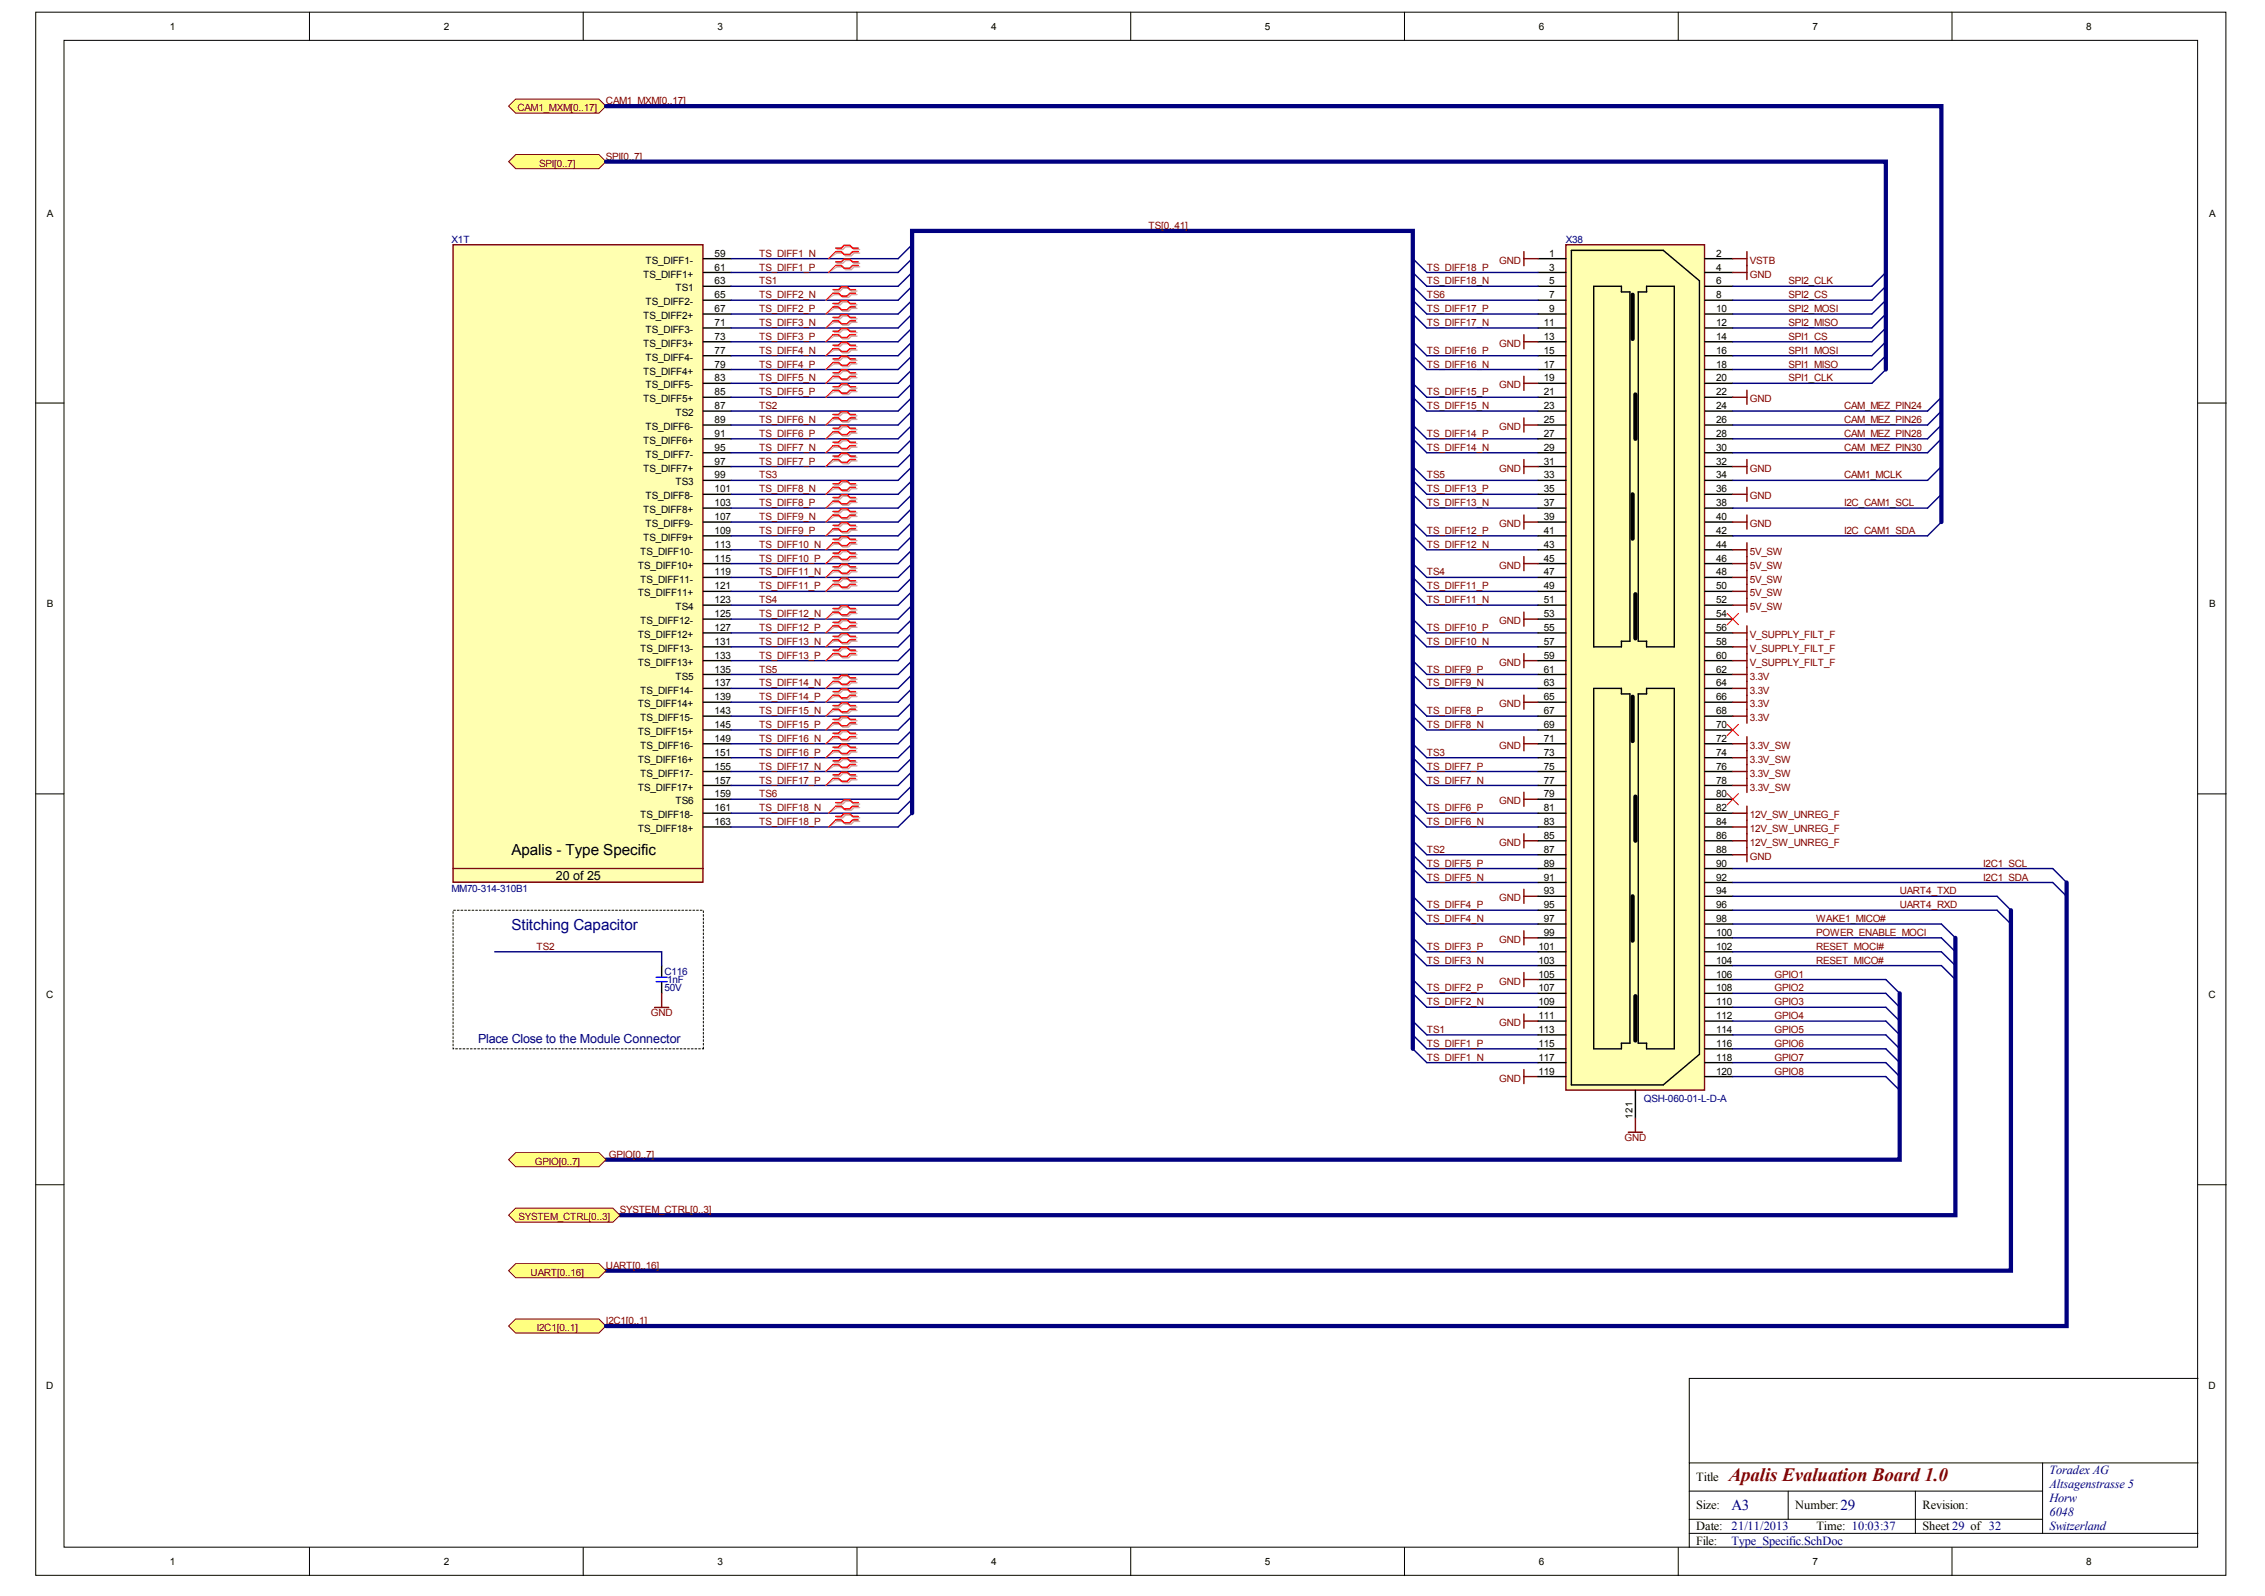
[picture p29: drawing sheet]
<svg xmlns="http://www.w3.org/2000/svg" width="287mm" height="202mm" viewBox="0 0 287 202" stroke-linecap="round" stroke-linejoin="round" font-family="sans-serif">
<defs><g id="words">
<text font-size="2.4" fill="#800000" x="218.9" y="187.6">Apalis Evaluation Board 1.0</text>
<text font-size="1.9" x="64.8" y="108.3">Apalis - Type Specific</text>
<g font-size="1.9" fill="#000080">
<text x="64.8" y="117.7">Stitching Capacitor</text>
<text x="219.3" y="191.3">A3</text>
<text x="233.1" y="191.3">29</text>
</g>
<g font-size="1.6">
<text x="70.4" y="111.4">20 of 25</text>
<text x="214.8" y="187.6">Title</text>
<text x="214.8" y="191.2">Size:</text>
<text x="227.3" y="191.2">Number:</text>
<text x="243.4" y="191.2">Revision:</text>
<text x="214.8" y="193.8">Date:</text>
<text x="214.8" y="195.6">File:</text>
<text x="230" y="193.8">Time: 10:03:37</text>
<text x="243.4" y="193.8">Sheet 29 of 32</text>
</g>
<g font-size="1.6" fill="#000080">
<text x="60.5" y="132.2">Place Close to the Module Connector</text>
<text x="259.5" y="186.7">Toradex AG</text>
<text x="259.5" y="188.5">Altsagenstrasse 5</text>
<text x="259.5" y="190.3">Horw</text>
<text x="219.3" y="193.8">21/11/2013</text>
<text x="219.3" y="195.6">Type_Specific.SchDoc</text>
<text x="259.5" y="192.1">6048</text>
<text x="259.5" y="193.8">Switzerland</text>
</g>
<g font-size="1.3">
<text x="21.5" y="3.8">1</text>
<text x="56.2" y="3.8">2</text>
<text x="90.9" y="3.8">3</text>
<text x="125.5" y="3.8">4</text>
<text x="160.2" y="3.8">5</text>
<text x="194.8" y="3.8">6</text>
<text x="229.5" y="3.8">7</text>
<text x="264.2" y="3.8">8</text>
<text x="5.9" y="27.4">A</text>
<text x="279.7" y="27.4">A</text>
<text x="81.4" y="35.2">TS_DIFF1+</text>
<text x="81.7" y="33.4">TS_DIFF1-</text>
<text x="90.5" y="34.3">61</text>
<text x="90.5" y="32.5">59</text>
<text x="196.2" y="32.5">1</text>
<text x="196.2" y="34.3">3</text>
<text x="217.3" y="34.3">4</text>
<text x="217.3" y="32.5">2</text>
<text x="81.4" y="40.4">TS_DIFF2+</text>
<text x="81.7" y="38.7">TS_DIFF2-</text>
<text x="85.5" y="36.9">TS1</text>
<text x="90.5" y="36">63</text>
<text x="90.5" y="37.8">65</text>
<text x="90.5" y="39.5">67</text>
<text x="90.5" y="41.3">71</text>
<text x="195.5" y="41.3">11</text>
<text x="196.2" y="36">5</text>
<text x="196.2" y="37.8">7</text>
<text x="196.2" y="39.5">9</text>
<text x="217.3" y="36">6</text>
<text x="217.3" y="37.8">8</text>
<text x="217.3" y="39.5">10</text>
<text x="217.3" y="41.3">12</text>
<text x="81.4" y="43.9">TS_DIFF3+</text>
<text x="81.4" y="47.4">TS_DIFF4+</text>
<text x="81.7" y="42.2">TS_DIFF3-</text>
<text x="81.7" y="45.7">TS_DIFF4-</text>
<text x="90.5" y="43">73</text>
<text x="90.5" y="44.8">77</text>
<text x="90.5" y="46.6">79</text>
<text x="195.5" y="43">13</text>
<text x="195.5" y="44.8">15</text>
<text x="195.5" y="46.6">17</text>
<text x="217.3" y="43">14</text>
<text x="217.3" y="44.8">16</text>
<text x="217.3" y="46.6">18</text>
<text x="81.4" y="51">TS_DIFF5+</text>
<text x="81.7" y="49.2">TS_DIFF5-</text>
<text x="85.5" y="52.7">TS2</text>
<text x="90.5" y="48.3">83</text>
<text x="90.5" y="51.8">87</text>
<text x="90.5" y="53.6">89</text>
<text x="90.5" y="50.1">85</text>
<text x="195.5" y="48.3">19</text>
<text x="195.5" y="50.1">21</text>
<text x="195.5" y="51.8">23</text>
<text x="195.5" y="53.6">25</text>
<text x="217.3" y="48.3">20</text>
<text x="217.3" y="50.1">22</text>
<text x="217.3" y="51.8">24</text>
<text x="217.3" y="53.6">26</text>
<text x="81.4" y="56.2">TS_DIFF6+</text>
<text x="81.4" y="59.7">TS_DIFF7+</text>
<text x="81.7" y="54.5">TS_DIFF6-</text>
<text x="81.7" y="58">TS_DIFF7-</text>
<text x="90.5" y="55.3">91</text>
<text x="90.5" y="57.1">95</text>
<text x="90.5" y="58.8">97</text>
<text x="195.5" y="55.3">27</text>
<text x="195.5" y="57.1">29</text>
<text x="195.5" y="58.8">31</text>
<text x="217.3" y="55.3">28</text>
<text x="217.3" y="57.1">30</text>
<text x="217.3" y="58.8">32</text>
<text x="81.4" y="65">TS_DIFF8+</text>
<text x="81.7" y="63.3">TS_DIFF8-</text>
<text x="85.5" y="61.5">TS3</text>
<text x="90.5" y="62.4">101</text>
<text x="90.5" y="65.9">107</text>
<text x="90.5" y="60.6">99</text>
<text x="90.5" y="64.1">103</text>
<text x="195.5" y="60.6">33</text>
<text x="195.5" y="62.4">35</text>
<text x="195.5" y="64.1">37</text>
<text x="195.5" y="65.9">39</text>
<text x="217.3" y="60.6">34</text>
<text x="217.3" y="62.4">36</text>
<text x="217.3" y="64.1">38</text>
<text x="217.3" y="65.9">40</text>
<text x="81" y="70.3">TS_DIFF10-</text>
<text x="81.4" y="68.5">TS_DIFF9+</text>
<text x="81.7" y="66.8">TS_DIFF9-</text>
<text x="90.5" y="67.6">109</text>
<text x="90.5" y="69.4">113</text>
<text x="90.5" y="71.1">115</text>
<text x="195.5" y="67.6">41</text>
<text x="195.5" y="69.4">43</text>
<text x="195.5" y="71.1">45</text>
<text x="217.3" y="67.6">42</text>
<text x="217.3" y="69.4">44</text>
<text x="217.3" y="71.1">46</text>
<text x="5.9" y="76.9">B</text>
<text x="80.8" y="72">TS_DIFF10+</text>
<text x="80.8" y="75.5">TS_DIFF11+</text>
<text x="81" y="73.8">TS_DIFF11-</text>
<text x="85.5" y="77.3">TS4</text>
<text x="90.5" y="72.9">119</text>
<text x="90.5" y="74.7">121</text>
<text x="90.5" y="76.4">123</text>
<text x="195.5" y="72.9">47</text>
<text x="195.5" y="74.7">49</text>
<text x="195.5" y="76.4">51</text>
<text x="217.3" y="72.9">48</text>
<text x="217.3" y="74.7">50</text>
<text x="217.3" y="76.4">52</text>
<text x="279.7" y="76.9">B</text>
<text x="80.8" y="80.8">TS_DIFF12+</text>
<text x="81" y="79.1">TS_DIFF12-</text>
<text x="81" y="82.6">TS_DIFF13-</text>
<text x="90.5" y="78.2">125</text>
<text x="90.5" y="79.9">127</text>
<text x="90.5" y="81.7">131</text>
<text x="90.5" y="83.4">133</text>
<text x="195.5" y="78.2">53</text>
<text x="195.5" y="79.9">55</text>
<text x="195.5" y="81.7">57</text>
<text x="195.5" y="83.4">59</text>
<text x="217.3" y="78.2">54</text>
<text x="217.3" y="79.9">56</text>
<text x="217.3" y="81.7">58</text>
<text x="217.3" y="83.4">60</text>
<text x="80.8" y="84.3">TS_DIFF13+</text>
<text x="80.8" y="89.6">TS_DIFF14+</text>
<text x="81" y="87.8">TS_DIFF14-</text>
<text x="85.5" y="86.1">TS5</text>
<text x="90.5" y="86.9">137</text>
<text x="90.5" y="88.7">139</text>
<text x="90.5" y="85.2">135</text>
<text x="195.5" y="85.2">61</text>
<text x="195.5" y="86.9">63</text>
<text x="195.5" y="88.7">65</text>
<text x="217.3" y="85.2">62</text>
<text x="217.3" y="86.9">64</text>
<text x="217.3" y="88.7">66</text>
<text x="80.8" y="93.1">TS_DIFF15+</text>
<text x="81" y="91.4">TS_DIFF15-</text>
<text x="81" y="94.8">TS_DIFF16-</text>
<text x="90.5" y="90.5">143</text>
<text x="90.5" y="92.2">145</text>
<text x="90.5" y="94">149</text>
<text x="90.5" y="95.7">151</text>
<text x="195.5" y="90.5">67</text>
<text x="195.5" y="92.2">69</text>
<text x="195.5" y="94">71</text>
<text x="195.5" y="95.7">73</text>
<text x="217.3" y="90.5">68</text>
<text x="217.3" y="92.2">70</text>
<text x="217.3" y="94">72</text>
<text x="217.3" y="95.7">74</text>
<text x="80.8" y="96.6">TS_DIFF16+</text>
<text x="80.8" y="100.1">TS_DIFF17+</text>
<text x="81" y="98.4">TS_DIFF17-</text>
<text x="85.5" y="101.9">TS6</text>
<text x="90.5" y="97.5">155</text>
<text x="90.5" y="99.2">157</text>
<text x="90.5" y="101">159</text>
<text x="195.5" y="97.5">75</text>
<text x="195.5" y="99.2">77</text>
<text x="195.5" y="101">79</text>
<text x="217.3" y="97.5">76</text>
<text x="217.3" y="99.2">78</text>
<text x="217.3" y="101">80</text>
<text x="80.8" y="105.4">TS_DIFF18+</text>
<text x="81" y="103.6">TS_DIFF18-</text>
<text x="90.5" y="102.8">161</text>
<text x="90.5" y="104.5">163</text>
<text x="195.5" y="102.8">81</text>
<text x="195.5" y="104.5">83</text>
<text x="195.5" y="106.2">85</text>
<text x="217.3" y="102.8">82</text>
<text x="217.3" y="104.5">84</text>
<text x="217.3" y="106.2">86</text>
<text x="195.5" y="108">87</text>
<text x="195.5" y="109.8">89</text>
<text x="195.5" y="111.5">91</text>
<text x="195.5" y="113.3">93</text>
<text x="217.3" y="108">88</text>
<text x="217.3" y="109.8">90</text>
<text x="217.3" y="111.5">92</text>
<text x="217.3" y="113.3">94</text>
<text x="195.5" y="115">95</text>
<text x="195.5" y="116.8">97</text>
<text x="195.5" y="118.5">99</text>
<text x="217.3" y="115">96</text>
<text x="217.3" y="116.8">98</text>
<text x="217.3" y="118.5">100</text>
<text x="194.8" y="120.3">101</text>
<text x="194.8" y="122.1">103</text>
<text x="194.8" y="123.8">105</text>
<text x="194.8" y="125.6">107</text>
<text x="217.3" y="120.3">102</text>
<text x="217.3" y="122.1">104</text>
<text x="217.3" y="123.8">106</text>
<text x="217.3" y="125.6">108</text>
<text x="5.9" y="126.4">C</text>
<text x="194.8" y="127.3">109</text>
<text x="194.8" y="129.1">111</text>
<text x="194.8" y="130.8">113</text>
<text x="217.3" y="127.3">110</text>
<text x="217.3" y="129.1">112</text>
<text x="217.3" y="130.8">114</text>
<text x="279.7" y="126.4">C</text>
<text x="194.8" y="132.6">115</text>
<text x="194.8" y="134.3">117</text>
<text x="194.8" y="136.1">119</text>
<text x="217.3" y="132.6">116</text>
<text x="217.3" y="134.3">118</text>
<text x="217.3" y="136.1">120</text>
<text x="5.9" y="175.9">D</text>
<text x="279.7" y="175.9">D</text>
<text x="21.5" y="198.2">1</text>
<text x="56.2" y="198.2">2</text>
<text x="90.9" y="198.2">3</text>
<text x="125.5" y="198.2">4</text>
<text x="160.2" y="198.2">5</text>
<text x="194.8" y="198.2">6</text>
<text x="229.5" y="198.2">7</text>
<text x="264.2" y="198.2">8</text>
</g>
<g font-size="1.3" fill="#800000">
<text x="65.5" y="14.1">CAM1_MXM[0..17]</text>
<text x="76.7" y="13.2">CAM1_MXM[0..17]</text>
<text x="68.3" y="21.1">SPI[0..7]</text>
<text x="76.7" y="20.2">SPI[0..7]</text>
<text x="145.4" y="29">TS[0..41]</text>
<text x="96.1" y="32.5">TS_DIFF1_N</text>
<text x="96.1" y="34.3">TS_DIFF1_P</text>
<text x="180.7" y="34.3">TS_DIFF18_P</text>
<text x="189.9" y="33.4">GND</text>
<text x="221.6" y="35.2">GND</text>
<text x="221.6" y="33.4">VSTB</text>
<text x="96.1" y="36">TS1</text>
<text x="96.1" y="37.8">TS_DIFF2_N</text>
<text x="96.1" y="39.5">TS_DIFF2_P</text>
<text x="96.1" y="41.3">TS_DIFF3_N</text>
<text x="180.7" y="37.8">TS6</text>
<text x="180.7" y="41.3">TS_DIFF17_N</text>
<text x="180.7" y="39.5">TS_DIFF17_P</text>
<text x="180.7" y="36">TS_DIFF18_N</text>
<text x="226.5" y="41.3">SPI2_MISO</text>
<text x="226.5" y="39.5">SPI2_MOSI</text>
<text x="226.5" y="37.8">SPI2_CS</text>
<text x="226.5" y="36">SPI2_CLK</text>
<text x="96.1" y="43">TS_DIFF3_P</text>
<text x="96.1" y="44.8">TS_DIFF4_N</text>
<text x="96.1" y="46.6">TS_DIFF4_P</text>
<text x="180.7" y="46.6">TS_DIFF16_N</text>
<text x="180.7" y="44.8">TS_DIFF16_P</text>
<text x="189.9" y="43.9">GND</text>
<text x="226.5" y="46.6">SPI1_MISO</text>
<text x="226.5" y="44.8">SPI1_MOSI</text>
<text x="226.5" y="43">SPI1_CS</text>
<text x="96.1" y="51.8">TS2</text>
<text x="96.1" y="48.3">TS_DIFF5_N</text>
<text x="96.1" y="50.1">TS_DIFF5_P</text>
<text x="96.1" y="53.6">TS_DIFF6_N</text>
<text x="180.7" y="51.8">TS_DIFF15_N</text>
<text x="180.7" y="50.1">TS_DIFF15_P</text>
<text x="189.9" y="49.2">GND</text>
<text x="221.6" y="51">GND</text>
<text x="226.5" y="48.3">SPI1_CLK</text>
<text x="233.5" y="51.8">CAM_MEZ_PIN24</text>
<text x="233.5" y="53.6">CAM_MEZ_PIN26</text>
<text x="96.1" y="55.3">TS_DIFF6_P</text>
<text x="96.1" y="57.1">TS_DIFF7_N</text>
<text x="96.1" y="58.8">TS_DIFF7_P</text>
<text x="180.7" y="57.1">TS_DIFF14_N</text>
<text x="180.7" y="55.3">TS_DIFF14_P</text>
<text x="189.9" y="59.7">GND</text>
<text x="189.9" y="54.5">GND</text>
<text x="221.6" y="59.7">GND</text>
<text x="233.5" y="55.3">CAM_MEZ_PIN28</text>
<text x="233.5" y="57.1">CAM_MEZ_PIN30</text>
<text x="96.1" y="60.6">TS3</text>
<text x="96.1" y="62.4">TS_DIFF8_N</text>
<text x="96.1" y="64.1">TS_DIFF8_P</text>
<text x="96.1" y="65.9">TS_DIFF9_N</text>
<text x="180.7" y="60.6">TS5</text>
<text x="180.7" y="64.1">TS_DIFF13_N</text>
<text x="180.7" y="62.4">TS_DIFF13_P</text>
<text x="221.6" y="63.3">GND</text>
<text x="233.5" y="64.1">I2C_CAM1_SCL</text>
<text x="233.5" y="60.6">CAM1_MCLK</text>
<text x="96.1" y="67.6">TS_DIFF9_P</text>
<text x="96.1" y="69.4">TS_DIFF10_N</text>
<text x="96.1" y="71.1">TS_DIFF10_P</text>
<text x="180.7" y="69.4">TS_DIFF12_N</text>
<text x="180.7" y="67.6">TS_DIFF12_P</text>
<text x="189.9" y="66.8">GND</text>
<text x="221.6" y="66.8">GND</text>
<text x="221.6" y="70.3">5V_SW</text>
<text x="233.5" y="67.6">I2C_CAM1_SDA</text>
<text x="96.1" y="76.4">TS4</text>
<text x="96.1" y="72.9">TS_DIFF11_N</text>
<text x="96.1" y="74.7">TS_DIFF11_P</text>
<text x="180.7" y="72.9">TS4</text>
<text x="180.7" y="76.4">TS_DIFF11_N</text>
<text x="180.7" y="74.7">TS_DIFF11_P</text>
<text x="189.9" y="72">GND</text>
<text x="221.6" y="77.3">5V_SW</text>
<text x="221.6" y="75.5">5V_SW</text>
<text x="221.6" y="73.8">5V_SW</text>
<text x="221.6" y="72">5V_SW</text>
<text x="96.1" y="78.2">TS_DIFF12_N</text>
<text x="96.1" y="79.9">TS_DIFF12_P</text>
<text x="96.1" y="81.7">TS_DIFF13_N</text>
<text x="96.1" y="83.4">TS_DIFF13_P</text>
<text x="180.7" y="81.7">TS_DIFF10_N</text>
<text x="180.7" y="79.9">TS_DIFF10_P</text>
<text x="189.9" y="79.1">GND</text>
<text x="221.6" y="80.8">V_SUPPLY_FILT_F</text>
<text x="221.6" y="82.6">V_SUPPLY_FILT_F</text>
<text x="96.1" y="85.2">TS5</text>
<text x="96.1" y="86.9">TS_DIFF14_N</text>
<text x="96.1" y="88.7">TS_DIFF14_P</text>
<text x="180.7" y="86.9">TS_DIFF9_N</text>
<text x="180.7" y="85.2">TS_DIFF9_P</text>
<text x="189.9" y="84.3">GND</text>
<text x="189.9" y="89.6">GND</text>
<text x="221.6" y="86.1">3.3V</text>
<text x="221.6" y="87.8">3.3V</text>
<text x="221.6" y="84.3">V_SUPPLY_FILT_F</text>
<text x="221.6" y="89.6">3.3V</text>
<text x="96.1" y="90.5">TS_DIFF15_N</text>
<text x="96.1" y="92.2">TS_DIFF15_P</text>
<text x="96.1" y="94">TS_DIFF16_N</text>
<text x="96.1" y="95.7">TS_DIFF16_P</text>
<text x="180.7" y="95.7">TS3</text>
<text x="180.7" y="92.2">TS_DIFF8_N</text>
<text x="180.7" y="90.5">TS_DIFF8_P</text>
<text x="189.9" y="94.8">GND</text>
<text x="221.6" y="94.8">3.3V_SW</text>
<text x="221.6" y="91.4">3.3V</text>
<text x="96.1" y="101">TS6</text>
<text x="96.1" y="97.5">TS_DIFF17_N</text>
<text x="96.1" y="99.2">TS_DIFF17_P</text>
<text x="180.7" y="99.2">TS_DIFF7_N</text>
<text x="180.7" y="97.5">TS_DIFF7_P</text>
<text x="189.9" y="101.9">GND</text>
<text x="221.6" y="100.1">3.3V_SW</text>
<text x="221.6" y="96.6">3.3V_SW</text>
<text x="221.6" y="98.4">3.3V_SW</text>
<text x="96.1" y="102.8">TS_DIFF18_N</text>
<text x="96.1" y="104.5">TS_DIFF18_P</text>
<text x="180.7" y="104.5">TS_DIFF6_N</text>
<text x="180.7" y="102.8">TS_DIFF6_P</text>
<text x="189.9" y="107.1">GND</text>
<text x="221.6" y="103.6">12V_SW_UNREG_F</text>
<text x="221.6" y="105.4">12V_SW_UNREG_F</text>
<text x="221.6" y="107.1">12V_SW_UNREG_F</text>
<text x="180.7" y="108">TS2</text>
<text x="180.7" y="111.5">TS_DIFF5_N</text>
<text x="180.7" y="109.8">TS_DIFF5_P</text>
<text x="221.6" y="108.9">GND</text>
<text x="240.6" y="113.3">UART4_TXD</text>
<text x="251.1" y="111.5">I2C1_SDA</text>
<text x="251.1" y="109.8">I2C1_SCL</text>
<text x="180.7" y="116.8">TS_DIFF4_N</text>
<text x="180.7" y="115">TS_DIFF4_P</text>
<text x="189.9" y="114.2">GND</text>
<text x="189.9" y="119.4">GND</text>
<text x="230" y="118.5">POWER_ENABLE_MOCI</text>
<text x="230" y="116.8">WAKE1_MICO#</text>
<text x="240.6" y="115">UART4_RXD</text>
<text x="67.9" y="120.3">TS2</text>
<text x="180.7" y="125.6">TS_DIFF2_P</text>
<text x="180.7" y="122.1">TS_DIFF3_N</text>
<text x="180.7" y="120.3">TS_DIFF3_P</text>
<text x="189.9" y="124.7">GND</text>
<text x="224.7" y="123.8">GPIO1</text>
<text x="224.7" y="125.6">GPIO2</text>
<text x="230" y="120.3">RESET_MOCI#</text>
<text x="230" y="122.1">RESET_MICO#</text>
<text x="82.4" y="128.7">GND</text>
<text x="180.7" y="127.3">TS_DIFF2_N</text>
<text x="180.7" y="130.8">TS1</text>
<text x="189.9" y="130">GND</text>
<text x="224.7" y="127.3">GPIO3</text>
<text x="224.7" y="129.1">GPIO4</text>
<text x="224.7" y="130.8">GPIO5</text>
<text x="180.7" y="134.3">TS_DIFF1_N</text>
<text x="180.7" y="132.6">TS_DIFF1_P</text>
<text x="189.9" y="137">GND</text>
<text x="224.7" y="132.6">GPIO6</text>
<text x="224.7" y="134.3">GPIO7</text>
<text x="224.7" y="136.1">GPIO8</text>
<text x="67.7" y="147.5">GPIO[0..7]</text>
<text x="77.1" y="146.6">GPIO[0..7]</text>
<text x="205.7" y="144.5">GND</text>
<text x="65.7" y="154.6">SYSTEM_CTRL[0..3]</text>
<text x="78.5" y="153.7">SYSTEM_CTRL[0..3]</text>
<text x="67.2" y="161.6">UART[0..16]</text>
<text x="76.7" y="160.7">UART[0..16]</text>
<text x="76.7" y="167.7">I2C1[0..1]</text>
<text x="68" y="168.6">I2C1[0..1]</text>
</g>
<g font-size="1.3" fill="#000080">
<text x="57.2" y="30.8">X1T</text>
<text x="198.3" y="30.8">X38</text>
<text x="57.2" y="113">MM70-314-310B1</text>
<text x="84.1" y="125.6">50V</text>
<text x="84.1" y="123.5">C116</text>
<text x="84.5" y="124.5">1nF</text>
<text x="208.1" y="139.6">QSH-060-01-L-D-A</text>
</g>
<text font-size="1.2" x="206.7" y="141.7" transform="rotate(-90 206.7 141.7)">121</text>
</g></defs>
<g fill="#fff" stroke="#000" stroke-width=".13">
<path d="M4.5 1.5h277.4v198h-277.4z"/>
<path d="M8.1 5.1h270.2v190.9h-270.2z"/>
</g>
<g fill="none" stroke="#000" stroke-width=".13">
<path d="M39.2 1.5v3.6M73.9 1.5v3.6M108.5 1.5v3.6M143.2 1.5v3.6M177.8 1.5v3.6M212.5 1.5v3.6M247.2 1.5v3.6M4.5 51h3.6M278.3 51h3.6M4.5 100.6h3.6M278.3 100.6h3.6M4.5 150.1h3.6"/>
<path d="M278.3 150.1h3.6M278.3 174.6h-64.4v10.7M39.2 196v3.6M73.9 196v3.6M108.5 196v3.6M143.2 196v3.6M177.8 196v3.6M212.5 196v3.6M213.9 188.9h44.7M213.9 194.2h64.4M213.9 192.4h44.7M226.4 188.9v3.5"/>
<path d="M242.5 188.9v5.3M247.2 196v3.6M258.6 185.3v8.9M278.3 185.3h-64.4v10.7"/>
</g>
<path d="M57.4 31h31.6v80.7h-31.6z" fill="#ffffb0" stroke="#800000" stroke-width=".18"/>
<g fill="none" stroke="#800000" stroke-width=".18">
<path d="M193 65.2v1.8M193 77.5v1.8M193 66.1h1.8M193 78.4h1.8M193 82.8v1.8M193 93.3v1.8M193 83.7h1.8M193 94.2h1.8M57.4 110h31.7M193 100.3v1.8M193 105.6v1.8M193 112.6v1.8"/>
<path d="M193 117.9v1.8M193 101.2h1.8M193 113.5h1.8M193 118.8h1.8M193 106.5h1.8M193 128.4v1.8M193 135.5v1.7M193 136.4h1.8M193 129.3h1.8"/>
</g>
<g fill="none" stroke="#000" stroke-width=".18">
<path d="M89.1 36.3h3.5M89.1 38h3.5M89.1 39.8h3.5M89.1 34.5h3.5M89.1 32.8h3.5M89.1 48.5h3.5M89.1 52.1h3.5M89.1 53.8h3.5M89.1 55.6h3.5M89.1 57.3h3.5M89.1 59.1h3.5M89.1 41.5h3.5"/>
<path d="M89.1 43.3h3.5M89.1 45.1h3.5M89.1 46.8h3.5M89.1 50.3h3.5M89.1 62.6h3.5M89.1 66.1h3.5M89.1 67.9h3.5M89.1 69.6h3.5M89.1 71.4h3.5M89.1 73.1h3.5M89.1 74.9h3.5M89.1 78.4h3.5"/>
<path d="M89.1 60.8h3.5M89.1 64.4h3.5M89.1 76.6h3.5M89.1 80.2h3.5M89.1 81.9h3.5M89.1 83.7h3.5M89.1 87.2h3.5M89.1 88.9h3.5M89.1 90.7h3.5M89.1 92.5h3.5M89.1 94.2h3.5M89.1 96h3.5"/>
<path d="M89.1 85.4h3.5M89.1 97.7h3.5M89.1 99.5h3.5M89.1 101.2h3.5M89.1 103h3.5M89.1 104.7h3.5"/>
</g>
<g fill="none" stroke="#000080" stroke-width=".18">
<path d="M115.5 39.8l-1.8 1.7h-21.1M115.5 31l-1.8 1.8h-21.1M115.5 32.8l-1.8 1.7h-21.1M115.5 34.5l-1.8 1.8h-21.1M115.5 36.3l-1.8 1.7h-21.1M115.5 38l-1.8 1.8h-21.1M115.5 41.5l-1.8 1.8h-21.1M115.5 43.3l-1.8 1.8h-21.1M115.5 45.1l-1.8 1.7h-21.1M115.5 46.8l-1.8 1.7h-21.1M115.5 48.5l-1.8 1.8h-21.1M115.5 50.3l-1.8 1.8h-21.1"/>
<path d="M115.5 52.1l-1.8 1.7h-21.1M115.5 53.8l-1.8 1.8h-21.1M115.5 55.6l-1.8 1.7h-21.1M115.5 57.3l-1.8 1.8h-21.1M115.5 59.1l-1.8 1.7h-21.1M178.9 59.1l1.8 1.7h14.1M180.7 55.6h14.1M180.7 57.3h14.1M115.5 60.8l-1.8 1.8h-21.1M115.5 62.6l-1.8 1.8h-21.1M115.5 64.4l-1.8 1.7h-21.1M115.5 66.1l-1.8 1.8h-21.1"/>
<path d="M115.5 67.9l-1.8 1.7h-21.1M115.5 69.6l-1.8 1.8h-21.1M115.5 71.4l-1.8 1.7h-21.1M115.5 73.1l-1.8 1.8h-21.1M115.5 74.9l-1.8 1.7h-21.1M115.5 76.6l-1.8 1.8h-21.1M115.5 78.4l-1.8 1.8h-21.1M178.9 60.8l1.8 1.8h14.1M178.9 62.6l1.8 1.8h14.1M178.9 66.1l1.8 1.8h14.1M178.9 67.9l1.8 1.7h14.1M178.9 71.4l1.8 1.7h14.1"/>
<path d="M178.9 73.1l1.8 1.8h14.1M178.9 74.9l1.8 1.7h14.1M178.9 78.4l1.8 1.8h14.1M115.5 80.2l-1.8 1.7h-21.1M115.5 81.9l-1.8 1.8h-21.1M115.5 83.7l-1.8 1.7h-21.1M115.5 85.4l-1.8 1.8h-21.1M115.5 87.2l-1.8 1.7h-21.1M115.5 88.9l-1.8 1.8h-21.1M115.5 90.7l-1.8 1.8h-21.1M115.5 92.5l-1.8 1.7h-21.1M115.5 94.2l-1.8 1.8h-21.1"/>
<path d="M115.5 96l-1.8 1.7h-21.1M115.5 97.7l-1.8 1.8h-21.1M115.5 99.5l-1.8 1.7h-21.1M178.9 80.2l1.8 1.7h14.1M178.9 83.7l1.8 1.7h14.1M178.9 85.4l1.8 1.8h14.1M178.9 88.9l1.8 1.8h14.1M178.9 90.7l1.8 1.8h14.1M178.9 94.2l1.8 1.8h14.1M178.9 96l1.8 1.7h14.1M178.9 97.7l1.8 1.8h14.1M115.5 101.2l-1.8 1.8h-21.1"/>
<path d="M115.5 103l-1.8 1.7h-21.1M178.9 101.2l1.8 1.8h14.1M178.9 103l1.8 1.7h14.1M178.9 106.5l1.8 1.8h14.1M178.9 108.3l1.8 1.7h14.1M178.9 110l1.8 1.8h14.1M178.9 113.5l1.8 1.8h14.1M178.9 115.3l1.8 1.7h14.1M178.9 118.8l1.8 1.7h14.1M178.9 125.8l1.8 1.8h14.1M178.9 124.1l1.8 1.7h14.1M178.9 129.3l1.8 1.8h14.1"/>
<path d="M178.9 131.1l1.8 1.7h14.1M178.9 120.5l1.8 1.8h14.1M178.9 132.8l1.8 1.8h14.1"/>
</g>
<path d="M115.5 103v-73.8h63.4v103.6" fill="none" stroke="#000080" stroke-width=".54"/>
<path d="M198.3 31h17.5v107.1h-17.5z" fill="#ffffb0" stroke="#800000" stroke-width=".18"/>
<g fill="none" stroke="#000" stroke-width=".18">
<path d="M194.8 32.8h3.5M194.8 34.5h3.5M194.8 36.3h3.5M194.8 38h3.5M194.8 39.8h3.5M199 31.7h11.6l4.6 3.9v97.9l-4.6 3.9h-11.6zM201.8 36.3h3.5v.7h1.1v44.2h-1.1v.7h-3.5zM207.4 37h1.1v-.7h3.5v45.6h-3.5v-.7h-1.1zM215.9 32.8h3.5M215.9 34.5h3.5M215.9 36.3h3.5M215.9 38h3.5"/>
<path d="M215.9 39.8h3.5M194.8 41.5h3.5M194.8 43.3h3.5M194.8 45.1h3.5M194.8 46.8h3.5M194.8 48.5h3.5M194.8 50.3h3.5M194.8 52.1h3.5M194.8 53.8h3.5M194.8 55.6h3.5M194.8 57.3h3.5M194.8 59.1h3.5"/>
<path d="M215.9 41.5h3.5M215.9 43.3h3.5M215.9 45.1h3.5M215.9 46.8h3.5M215.9 48.5h3.5M215.9 50.3h3.5M215.9 52.1h3.5M215.9 53.8h3.5M215.9 55.6h3.5M215.9 57.3h3.5M215.9 59.1h3.5M194.8 60.8h3.5"/>
<path d="M194.8 62.6h3.5M194.8 64.4h3.5M194.8 66.1h3.5M194.8 67.9h3.5M194.8 69.6h3.5M194.8 71.4h3.5M194.8 73.1h3.5M194.8 74.9h3.5M194.8 76.6h3.5M194.8 78.4h3.5M215.9 60.8h3.5M215.9 62.6h3.5"/>
<path d="M215.9 64.4h3.5M215.9 66.1h3.5M215.9 67.9h3.5M215.9 69.6h3.5M215.9 71.4h3.5M215.9 73.1h3.5M215.9 74.9h3.5M215.9 76.6h3.5M215.9 78.4h3.5M194.8 80.2h3.5M194.8 81.9h3.5M194.8 83.7h3.5"/>
<path d="M194.8 85.4h3.5M194.8 87.2h3.5M194.8 88.9h3.5M194.8 90.7h3.5M194.8 92.5h3.5M194.8 94.2h3.5M194.8 96h3.5M194.8 97.7h3.5M194.8 99.5h3.5M201.8 87.2h3.5v.7h1.1v44.2h-1.1v.7h-3.5zM207.4 87.9h1.1v-.7h3.5v45.6h-3.5v-.7h-1.1zM215.9 80.2h3.5"/>
<path d="M215.9 81.9h3.5M215.9 83.7h3.5M215.9 85.4h3.5M215.9 87.2h3.5M215.9 88.9h3.5M215.9 90.7h3.5M215.9 92.5h3.5M215.9 94.2h3.5M215.9 96h3.5M215.9 97.7h3.5M215.9 99.5h3.5M194.8 101.2h3.5"/>
<path d="M194.8 103h3.5M194.8 104.7h3.5M194.8 106.5h3.5M194.8 108.3h3.5M194.8 110h3.5M194.8 111.8h3.5M194.8 113.5h3.5M194.8 115.3h3.5M194.8 117h3.5M194.8 118.8h3.5M215.9 101.2h3.5M215.9 103h3.5"/>
<path d="M215.9 104.7h3.5M215.9 106.5h3.5M215.9 108.3h3.5M215.9 110h3.5M215.9 111.8h3.5M215.9 113.5h3.5M215.9 115.3h3.5M215.9 117h3.5M215.9 118.8h3.5M194.8 120.5h3.5M194.8 122.3h3.5M194.8 124.1h3.5"/>
<path d="M194.8 125.8h3.5M194.8 127.6h3.5M194.8 129.3h3.5M194.8 131.1h3.5M194.8 132.8h3.5M194.8 134.6h3.5M194.8 136.4h3.5M207.1 138.1v3.5M215.9 120.5h3.5M215.9 122.3h3.5M215.9 124.1h3.5M215.9 125.8h3.5"/>
<path d="M215.9 127.6h3.5M215.9 129.3h3.5M215.9 131.1h3.5M215.9 132.8h3.5M215.9 134.6h3.5M215.9 136.4h3.5"/>
</g>
<path d="M206.7 37.3v5.6M207.1 50v5.6M206.7 62.6v5.6M207.1 75.3v5.6M206.7 88.2v5.7M206.7 113.5v5.6M207.1 100.9v5.6M207.1 126.2v5.6" fill="none" stroke="#000" stroke-width=".54"/>
<g fill="none" stroke="#000080" stroke-width=".18">
<path d="M178.9 38l1.8 1.8h14.1M178.9 39.8l1.8 1.7h14.1M178.9 34.5l1.8 1.8h14.1M178.9 36.3l1.8 1.7h14.1M178.9 32.8l1.8 1.7h14.1M238.8 38l-1.8 1.8h-17.6M238.8 39.8l-1.8 1.7h-17.6M238.8 34.5l-1.8 1.8h-17.6M238.8 36.3l-1.8 1.7h-17.6M178.9 53.8l1.8 1.8M178.9 55.6l1.8 1.7M178.9 48.5l1.8 1.8h14.1"/>
<path d="M178.9 50.3l1.8 1.8h14.1M178.9 43.3l1.8 1.8h14.1M178.9 45.1l1.8 1.7h14.1M238.8 43.3l-1.8 1.8h-17.6M238.8 45.1l-1.8 1.7h-17.6M238.8 46.8l-1.8 1.7h-17.6M238.8 41.5l-1.8 1.8h-17.6M219.4 117h26.4l1.8 1.8M219.4 118.8h26.4l1.8 1.7M219.4 132.8h19.4l1.8 1.8M219.4 134.6h19.4l1.8 1.8M219.4 136.4h19.4l1.8 1.7"/>
<path d="M219.4 127.6h19.4l1.8 1.7M219.4 129.3h19.4l1.8 1.8M219.4 131.1h19.4l1.8 1.7M219.4 124.1h19.4l1.8 1.7M219.4 125.8h19.4l1.8 1.8M219.4 120.5h26.4l1.8 1.8M219.4 122.3h26.4l1.8 1.8"/>
</g>
<g fill="none" stroke="#800000" stroke-width=".18">
<path d="M193 31.9v1.8M193 32.8h1.8M193 42.4v1.8M193 47.7v1.7M193 52.9v1.8M193 58.2v1.8M193 59.1h1.8M193 53.8h1.8M193 48.5h1.8M193 43.3h1.8M193 70.5v1.8M193 71.4h1.8"/>
<path d="M221.2 79.3v8.8M193 88v1.8M193 88.9h1.8M219.4 99.5h1.8M219.4 80.2h1.8M219.4 81.9h1.8M219.4 94.2h1.8M219.4 85.4h1.8M219.4 87.2h1.8M219.4 83.7h1.8M219.4 96h1.8M219.4 97.7h1.8"/>
<path d="M221.2 93.3v7.1M193 123.2v1.8M193 124.1h1.8M206.2 143.4h1.8M207.1 141.6v1.8"/>
</g>
<path d="M218.7 91.7l1.4 1.5M220.1 91.7l-1.4 1.5" fill="none" stroke="#f00" stroke-width=".13"/>
<path d="M247.6 118.8v35.1h-169.1M240.6 125.8v21.1h-163.9" fill="none" stroke="#000080" stroke-width=".54"/>
<g fill="#ffff80" stroke="#800000" stroke-width=".13">
<path d="M64.4 146.9l.9-.9h10.5l.9 .9-.9 .9h-10.5z" fill-rule="evenodd"/>
<path d="M64.4 20.5l.9-.9h10.5l.9 .9-.9 .9h-10.5z" fill-rule="evenodd"/>
<path d="M64.4 153.9l.9-.9h12.3l.9 .9-.9 .9h-12.3z" fill-rule="evenodd"/>
</g>
<path d="M219.4 34.5h1.8M221.2 33.6v1.8" fill="none" stroke="#800000" stroke-width=".18"/>
<path d="M64.4 167.9l.9-.8h10.5l.9 .8-.9 .9h-10.5z" fill-rule="evenodd" fill="#ffff80" stroke="#800000" stroke-width=".13"/>
<path d="M219.4 113.5h33.5l1.7 1.8M219.4 115.3h33.5l1.7 1.7" fill="none" stroke="#000080" stroke-width=".18"/>
<path d="M254.6 115.3v45.6h-177.9" fill="none" stroke="#000080" stroke-width=".54"/>
<path d="M219.4 59.1h1.8M221.2 58.2v1.8M219.4 62.6h1.8M221.2 61.7v1.8M219.4 88.9h1.8M221.2 88v1.8M219.4 108.3h1.8M221.2 107.4v1.8" fill="none" stroke="#800000" stroke-width=".18"/>
<g fill="none" stroke="#d0a3a3" stroke-width=".18">
<path d="M105.7 36.9h.7l.3-.4h.7l.4 .4h.7M105.7 37.3h.7l.3 .4h.7l.4-.4h.7M105.7 38.6h.7l.3-.3h.7l.4 .3h.7M105.7 39.1h.7l.3 .3h.7l.4-.3h.7M106 31.6h.7l.4-.4h.7l.3 .4h.8M106 32h.7l.4 .4h.7l.3-.4h.8M106 33.4h.7l.4-.4h.7l.3 .4h.8M106 33.8h.7l.4 .4h.7l.3-.4h.8M105.7 40.4h.7l.3-.4h.7l.4 .4h.7M105.7 40.8h.7l.3 .4h.7l.4-.4h.7M105.7 42.1h.7l.3-.3h.7l.4 .3h.7M105.7 42.6h.7l.3 .3h.7l.4-.3h.7"/>
<path d="M105.7 43.9h.7l.3-.4h.7l.4 .4h.7M105.7 44.3h.7l.3 .4h.7l.4-.4h.7M105.7 45.6h.7l.3-.3h.7l.4 .3h.7M105.7 46.1h.7l.3 .3h.7l.4-.3h.7M105.7 47.4h.7l.3-.4h.7l.4 .4h.7M105.7 47.8h.7l.3 .4h.7l.4-.4h.7M105.7 49.2h.7l.3-.4h.7l.4 .4h.7M105.7 49.6h.7l.3 .4h.7l.4-.4h.7M105.7 52.7h.7l.3-.4h.7l.4 .4h.7M105.7 53.1h.7l.3 .4h.7l.4-.4h.7M105.7 54.4h.7l.3-.3h.7l.4 .3h.7M105.7 54.9h.7l.3 .3h.7l.4-.3h.7"/>
<path d="M105.7 56.2h.7l.3-.4h.7l.4 .4h.7M105.7 56.6h.7l.3 .4h.7l.4-.4h.7M105.7 57.9h.7l.3-.3h.7l.4 .3h.7M105.7 58.4h.7l.3 .3h.7l.4-.3h.7M105.7 61.4h.7l.3-.3h.7l.4 .3h.7M105.7 61.9h.7l.3 .4h.7l.4-.4h.7M105.7 63.2h.7l.3-.4h.7l.4 .4h.7M105.7 63.6h.7l.3 .4h.7l.4-.4h.7M105.7 65h.7l.3-.4h.7l.4 .4h.7M105.7 65.4h.7l.3 .4h.7l.4-.4h.7M105.7 66.7h.7l.3-.3h.7l.4 .3h.7M105.7 67.2h.7l.3 .3h.7l.4-.3h.7"/>
<path d="M105.7 68.5h.7l.3-.4h.7l.4 .4h.7M105.7 68.9h.7l.3 .4h.7l.4-.4h.7M105.7 70.2h.7l.3-.3h.7l.4 .3h.7M105.7 70.7h.7l.3 .3h.7l.4-.3h.7M105.7 72h.7l.3-.4h.7l.4 .4h.7M105.7 72.4h.7l.3 .4h.7l.4-.4h.7M105.7 73.7h.7l.3-.3h.7l.4 .3h.7M105.7 74.2h.7l.3 .3h.7l.4-.3h.7M105.7 77.3h.7l.3-.4h.7l.4 .4h.7M105.7 77.7h.7l.3 .4h.7l.4-.4h.7M105.7 79h.7l.3-.4h.7l.4 .4h.7M105.7 79.4h.7l.3 .4h.7l.4-.4h.7"/>
<path d="M105.7 80.8h.7l.3-.4h.7l.4 .4h.7M105.7 81.2h.7l.3 .4h.7l.4-.4h.7M105.7 82.5h.7l.3-.3h.7l.4 .3h.7M105.7 83h.7l.3 .3h.7l.4-.3h.7M105.7 86h.7l.3-.3h.7l.4 .3h.7M105.7 86.5h.7l.3 .3h.7l.4-.3h.7M105.7 87.8h.7l.3-.4h.7l.4 .4h.7M105.7 88.2h.7l.3 .4h.7l.4-.4h.7M105.7 89.5h.7l.3-.3h.7l.4 .3h.7M105.7 90h.7l.3 .3h.7l.4-.3h.7M105.7 91.3h.7l.3-.4h.7l.4 .4h.7M105.7 91.7h.7l.3 .4h.7l.4-.4h.7"/>
<path d="M105.7 93h.7l.3-.3h.7l.4 .3h.7M105.7 93.5h.7l.3 .3h.7l.4-.3h.7M105.7 94.8h.7l.3-.3h.7l.4 .3h.7M105.7 95.3h.7l.3 .3h.7l.4-.3h.7M105.7 96.6h.7l.3-.4h.7l.4 .4h.7M105.7 97h.7l.3 .4h.7l.4-.4h.7M105.7 98.3h.7l.3-.3h.7l.4 .3h.7M105.7 98.8h.7l.3 .3h.7l.4-.3h.7M106 101.8h.7l.4-.3h.7l.3 .3h.8M106 102.3h.7l.4 .3h.7l.3-.3h.8M106 103.6h.7l.4-.4h.7l.3 .4h.8M106 104h.7l.4 .4h.7l.3-.4h.8"/>
</g>
<g fill="none" stroke="#d0a3a3" stroke-width=".13">
<path d="M105.7 37.3l-1.1 .7M105.7 39.1l-1.1 .7M106 32l-1.1 .8M106 33.8l-1.1 .7M105.7 40.8l-1.1 .7M105.7 42.6l-1.1 .7M105.7 44.3l-1.1 .8M105.7 46.1l-1.1 .7M105.7 47.8l-1.1 .7M105.7 49.6l-1.1 .7M105.7 53.1l-1.1 .7M105.7 54.9l-1.1 .7"/>
<path d="M105.7 56.6l-1.1 .7M105.7 58.4l-1.1 .7M105.7 61.9l-1.1 .7M105.7 63.6l-1.1 .8M105.7 65.4l-1.1 .7M105.7 67.2l-1.1 .7M105.7 68.9l-1.1 .7M105.7 70.7l-1.1 .7M105.7 72.4l-1.1 .7M105.7 74.2l-1.1 .7M105.7 77.7l-1.1 .7M105.7 79.4l-1.1 .8"/>
<path d="M105.7 81.2l-1.1 .7M105.7 83l-1.1 .7M105.7 86.5l-1.1 .7M105.7 88.2l-1.1 .7M105.7 90l-1.1 .7M105.7 91.7l-1.1 .8M105.7 93.5l-1.1 .7M105.7 95.3l-1.1 .7M105.7 97l-1.1 .7M105.7 98.8l-1.1 .7M106 102.3l-1.1 .7M106 104l-1.1 .7"/>
</g>
<g fill="none" stroke="#f00" stroke-width=".18">
<path d="M105.5 36.7h.7l.3-.4h.8l.3 .4h.7M105.5 37.1h.7l.3 .4h.8l.3-.4h.7M105.5 38.4h.7l.3-.3h.8l.3 .3h.7M105.5 38.9h.7l.3 .3h.8l.3-.3h.7M105.8 31.4h.7l.4-.3h.7l.4 .3h.7M105.8 31.9h.7l.4 .3h.7l.4-.3h.7M105.8 33.2h.7l.4-.4h.7l.4 .4h.7M105.8 33.6h.7l.4 .4h.7l.4-.4h.7M105.5 40.2h.7l.3-.4h.8l.3 .4h.7M105.5 40.6h.7l.3 .4h.8l.3-.4h.7M105.5 41.9h.7l.3-.3h.8l.3 .3h.7M105.5 42.4h.7l.3 .4h.8l.3-.4h.7"/>
<path d="M105.5 43.7h.7l.3-.3h.8l.3 .3h.7M105.5 44.2h.7l.3 .3h.8l.3-.3h.7M105.5 45.5h.7l.3-.4h.8l.3 .4h.7M105.5 45.9h.7l.3 .4h.8l.3-.4h.7M105.5 47.2h.7l.3-.3h.8l.3 .3h.7M105.5 47.7h.7l.3 .3h.8l.3-.3h.7M105.5 49h.7l.3-.4h.8l.3 .4h.7M105.5 49.4h.7l.3 .4h.8l.3-.4h.7M105.5 52.5h.7l.3-.4h.8l.3 .4h.7M105.5 52.9h.7l.3 .4h.8l.3-.4h.7M105.5 54.2h.7l.3-.3h.8l.3 .3h.7M105.5 54.7h.7l.3 .3h.8l.3-.3h.7"/>
<path d="M105.5 56h.7l.3-.4h.8l.3 .4h.7M105.5 56.5h.7l.3 .3h.8l.3-.3h.7M105.5 57.8h.7l.3-.4h.8l.3 .4h.7M105.5 58.2h.7l.3 .4h.8l.3-.4h.7M105.5 61.3h.7l.3-.4h.8l.3 .4h.7M105.5 61.7h.7l.3 .4h.8l.3-.4h.7M105.5 63h.7l.3-.3h.8l.3 .3h.7M105.5 63.5h.7l.3 .3h.8l.3-.3h.7M105.5 64.8h.7l.3-.4h.8l.3 .4h.7M105.5 65.2h.7l.3 .4h.8l.3-.4h.7M105.5 66.5h.7l.3-.3h.8l.3 .3h.7M105.5 67h.7l.3 .3h.8l.3-.3h.7"/>
<path d="M105.5 68.3h.7l.3-.4h.8l.3 .4h.7M105.5 68.7h.7l.3 .4h.8l.3-.4h.7M105.5 70h.7l.3-.3h.8l.3 .3h.7M105.5 70.5h.7l.3 .3h.8l.3-.3h.7M105.5 71.8h.7l.3-.4h.8l.3 .4h.7M105.5 72.2h.7l.3 .4h.8l.3-.4h.7M105.5 73.6h.7l.3-.4h.8l.3 .4h.7M105.5 74h.7l.3 .4h.8l.3-.4h.7M105.5 77.1h.7l.3-.4h.8l.3 .4h.7M105.5 77.5h.7l.3 .4h.8l.3-.4h.7M105.5 78.8h.7l.3-.3h.8l.3 .3h.7M105.5 79.3h.7l.3 .3h.8l.3-.3h.7"/>
<path d="M105.5 80.6h.7l.3-.4h.8l.3 .4h.7M105.5 81h.7l.3 .4h.8l.3-.4h.7M105.5 82.3h.7l.3-.3h.8l.3 .3h.7M105.5 82.8h.7l.3 .3h.8l.3-.3h.7M105.5 85.9h.7l.3-.4h.8l.3 .4h.7M105.5 86.3h.7l.3 .4h.8l.3-.4h.7M105.5 87.6h.7l.3-.4h.8l.3 .4h.7M105.5 88h.7l.3 .4h.8l.3-.4h.7M105.5 89.4h.7l.3-.4h.8l.3 .4h.7M105.5 89.8h.7l.3 .4h.8l.3-.4h.7M105.5 91.1h.7l.3-.3h.8l.3 .3h.7M105.5 91.6h.7l.3 .3h.8l.3-.3h.7"/>
<path d="M105.5 92.9h.7l.3-.4h.8l.3 .4h.7M105.5 93.3h.7l.3 .4h.8l.3-.4h.7M105.5 94.6h.7l.3-.3h.8l.3 .3h.7M105.5 95.1h.7l.3 .3h.8l.3-.3h.7M105.5 96.4h.7l.3-.4h.8l.3 .4h.7M105.5 96.8h.7l.3 .4h.8l.3-.4h.7M105.5 98.1h.7l.3-.3h.8l.3 .3h.7M105.5 98.6h.7l.3 .3h.8l.3-.3h.7M105.8 101.7h.7l.4-.4h.7l.4 .4h.7M105.8 102.1h.7l.4 .4h.7l.4-.4h.7M105.8 103.4h.7l.4-.4h.7l.4 .4h.7M105.8 103.9h.7l.4 .3h.7l.4-.3h.7"/>
</g>
<g fill="none" stroke="#f00" stroke-width=".13">
<path d="M105.5 37.1l-.9 .9M105.5 38.9l-.9 .9M105.8 31.9l-.9 .9M105.8 33.6l-.9 .9M105.5 40.6l-.9 .9M105.5 42.4l-.9 .9M105.5 44.2l-.9 .9M105.5 45.9l-.9 .9M105.5 47.7l-.9 .8M105.5 49.4l-.9 .9M105.5 52.9l-.9 .9M105.5 54.7l-.9 .9"/>
<path d="M105.5 56.5l-.9 .8M105.5 58.2l-.9 .9M105.5 61.7l-.9 .9M105.5 63.5l-.9 .9M105.5 65.2l-.9 .9M105.5 67l-.9 .9M105.5 68.7l-.9 .9M105.5 70.5l-.9 .9M105.5 72.2l-.9 .9M105.5 74l-.9 .9M105.5 77.5l-.9 .9M105.5 79.3l-.9 .9"/>
<path d="M105.5 81l-.9 .9M105.5 82.8l-.9 .9M105.5 86.3l-.9 .9M105.5 88l-.9 .9M105.5 89.8l-.9 .9M105.5 91.6l-.9 .9M105.5 93.3l-.9 .9M105.5 95.1l-.9 .9M105.5 96.8l-.9 .9M105.5 98.6l-.9 .9M105.8 102.1l-.9 .9M105.8 103.9l-.9 .8"/>
</g>
<path d="M64.4 13.4l.9-.9h10.5l.9 .9-.9 .9h-10.5z" fill-rule="evenodd" fill="#ffff80" stroke="#800000" stroke-width=".13"/>
<path d="M76.7 13.4h169.1v52.7M76.7 20.5h162.1v26.3" fill="none" stroke="#000080" stroke-width=".54"/>
<path d="M219.4 50.3h1.8M221.2 49.4v1.8M219.4 66.1h1.8M221.2 65.2v1.8" fill="none" stroke="#800000" stroke-width=".18"/>
<path d="M245.8 53.8l-1.7 1.8h-24.7M245.8 55.6l-1.7 1.7h-24.7M245.8 50.3l-1.7 1.8h-24.7M245.8 52.1l-1.7 1.7h-24.7M245.8 59.1l-1.7 1.7h-24.7M245.8 62.6l-1.7 1.8h-24.7M245.8 66.1l-1.7 1.8h-24.7" fill="none" stroke="#000080" stroke-width=".18"/>
<path d="M64.4 160.9l.9-.9h10.5l.9 .9-.9 .9h-10.5z" fill-rule="evenodd" fill="#ffff80" stroke="#800000" stroke-width=".13"/>
<path d="M261.7 111.8v56.1h-185" fill="none" stroke="#000080" stroke-width=".54"/>
<path d="M219.4 110h40.5l1.8 1.8M219.4 111.8h40.5l1.8 1.7M62.6 120.5h21.2v1.8" fill="none" stroke="#000080" stroke-width=".18"/>
<path d="M218.7 77.7l1.4 1.4M220.1 77.7l-1.4 1.4M218.7 100.5l1.4 1.4M220.1 100.5l-1.4 1.4" fill="none" stroke="#f00" stroke-width=".13"/>
<g fill="none" stroke="#800000" stroke-width=".18">
<path d="M219.4 32.8h1.8M221.2 31.9v1.8M219.4 69.6h1.8M219.4 76.6h1.8M219.4 74.9h1.8M219.4 73.1h1.8M219.4 71.4h1.8M221.2 68.7v8.8M219.4 90.7h1.8M221.2 89.8v1.8M219.4 103h1.8M219.4 104.7h1.8"/>
<path d="M219.4 106.5h1.8M221.2 102.1v5.3M82.9 127.6h1.8M83.8 125.8v1.8"/>
</g>
<path d="M89.1 132.8v-17.5h-31.7v17.5h31.7" fill="none" stroke="#000" stroke-width=".13" stroke-dasharray=".2 .2"/>
<path d="M83.8 122.3v1.5M83.8 124.3v1.5" fill="none" stroke="#000" stroke-width=".18"/>
<path d="M83.1 124.3h1.4M83.1 123.8h1.4" fill="none" stroke="#00f" stroke-width=".18"/>
<use href="#words"/>
</svg>
